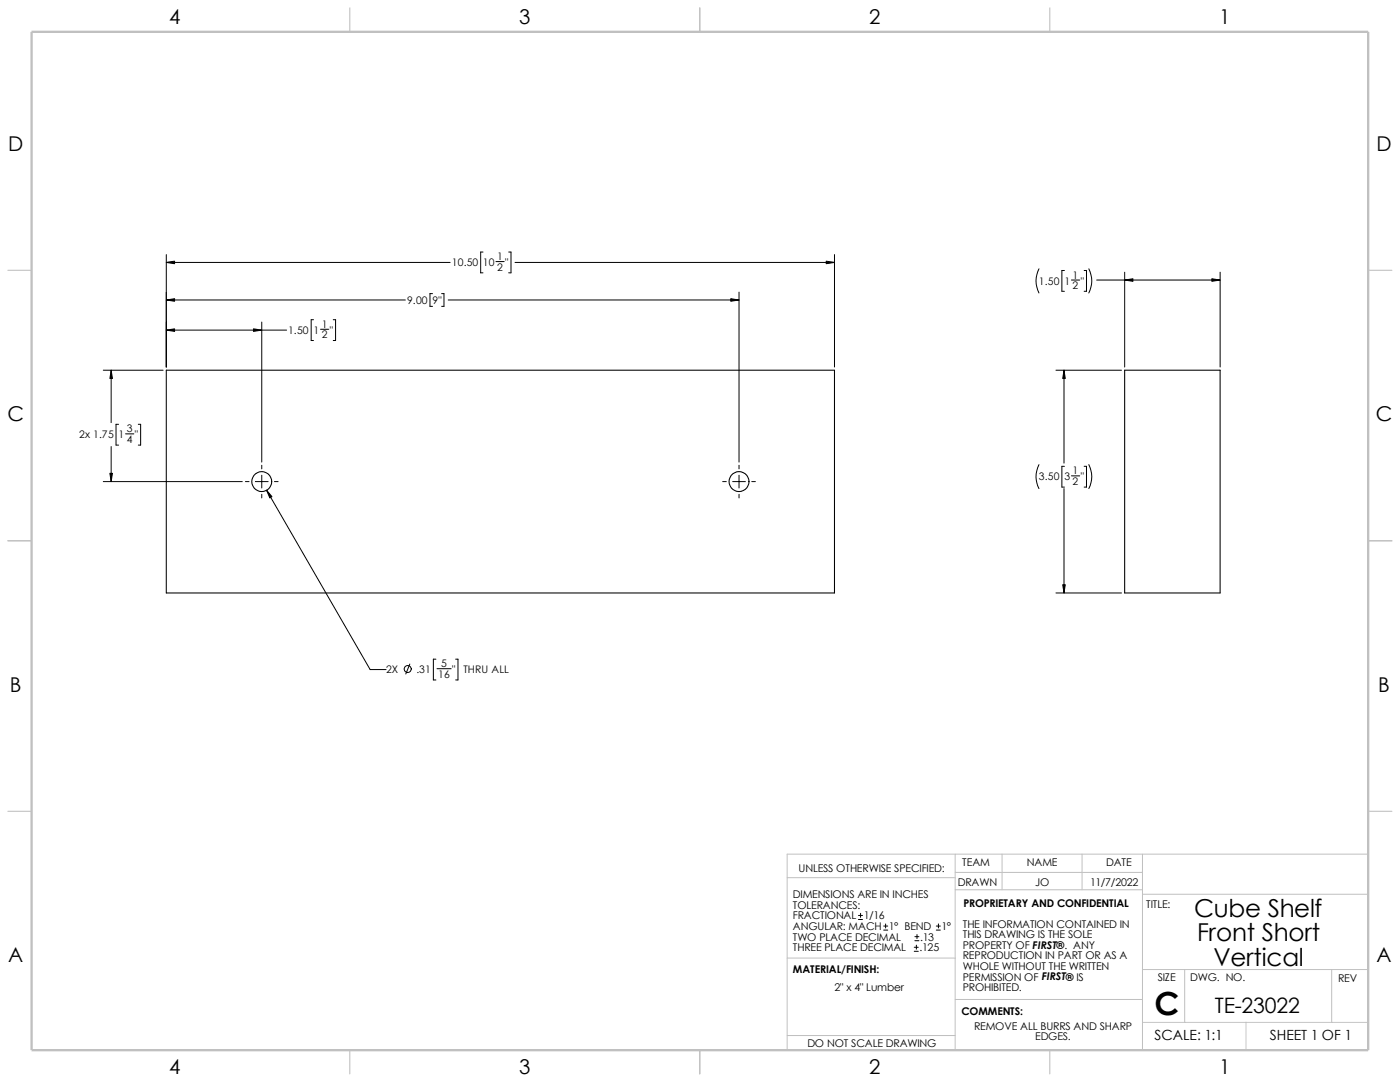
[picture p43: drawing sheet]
<svg xmlns="http://www.w3.org/2000/svg" width="279mm" height="216mm" viewBox="0 0 279 216" stroke-linecap="round" stroke-linejoin="round" font-family="sans-serif">
<defs><g id="words">
<text font-size="6.4" x="230.4" y="202.6">C</text>
<g font-size="4.9">
<text x="238.3" y="182.9">Cube Shelf</text>
<text x="238.9" y="187.8">Front Short</text>
<text x="242.1" y="192.8">Vertical</text>
</g>
<text font-size="4.2" x="242.4" y="202.1">TE-23022</text>
<g font-size="4.1">
<text x="33.8" y="4.7">4</text>
<text x="103.6" y="4.7">3</text>
<text x="173.5" y="4.7">2</text>
<text x="243.3" y="4.7">1</text>
<text x="1.7" y="30.1">D</text>
<text x="274.7" y="30.1">D</text>
<text x="1.5" y="84">C</text>
<text x="274.6" y="84">C</text>
<text x="2" y="138">B</text>
<text x="275" y="138">B</text>
<text x="1.7" y="192">A</text>
<text x="274.7" y="192">A</text>
<text x="33.8" y="214.2">4</text>
<text x="103.6" y="214.2">3</text>
<text x="173.5" y="214.2">2</text>
<text x="243.3" y="214.2">1</text>
</g>
<g font-size="2.8">
<text x="230.4" y="207.6">SCALE: 1:1</text>
<text x="253.4" y="207.6">SHEET 1 OF 1</text>
</g>
<g font-size="2.1">
<text x="90.2" y="53.1">10.50</text>
<text x="96.4" y="53.1">10</text>
<text x="99.2" y="51.9">1</text>
<text x="100.8" y="53.1">&quot;</text>
<text x="99.2" y="54">2</text>
<text x="207.3" y="56.8">1.50</text>
<text x="212.4" y="56.8">1</text>
<text x="214" y="55.6">1</text>
<text x="214" y="57.7">2</text>
<text x="215.7" y="56.8">&quot;</text>
<text x="64.2" y="65.4">1</text>
<text x="81.2" y="60.7">9.00</text>
<text x="86.3" y="60.7">9&quot;</text>
<text x="57.5" y="66.6">1.50</text>
<text x="62.6" y="66.6">1</text>
<text x="64.2" y="67.5">2</text>
<text x="65.8" y="66.6">&quot;</text>
<text x="15.8" y="87.4">2x 1.75</text>
<text x="23.7" y="87.4">1</text>
<text x="25.3" y="86.3">3</text>
<text x="25.3" y="88.4">4</text>
<text x="26.9" y="87.4">&quot;</text>
<text x="207.3" y="95.8">3.50</text>
<text x="212.4" y="95.8">3</text>
<text x="214" y="94.7">1</text>
<text x="215.7" y="95.8">&quot;</text>
<text x="214" y="96.8">2</text>
<text x="77" y="134.3">2X</text>
<text x="83.1" y="134.3">.31</text>
<text x="87.5" y="135.3">16</text>
<text x="88.1" y="133.1">5</text>
<text x="90.3" y="134.3">&quot;</text>
<text x="92.5" y="134.3">THRU ALL</text>
<text x="159.4" y="173.9">UNLESS OTHERWISE SPECIFIED:</text>
<text x="192" y="172.8">TEAM</text>
<text x="204.9" y="172.8">NAME</text>
<text x="220.8" y="172.8">DATE</text>
<text x="158.2" y="179.2">DIMENSIONS ARE IN INCHES</text>
<text x="191.1" y="176.7">DRAWN</text>
<text x="206.6" y="176.7">JO</text>
<text x="217.6" y="176.7">11/7/2022</text>
<text x="158.2" y="185.6">ANGULAR: MACH 1° BEND</text>
<text x="158.2" y="181.4">TOLERANCES:</text>
<text x="158.2" y="183.5">FRACTIONAL 1/16</text>
<text x="187.9" y="185.6">1°</text>
<text x="192.2" y="185.1">THE INFORMATION CONTAINED IN</text>
<text x="192.3" y="180.9">PROPRIETARY AND CONFIDENTIAL</text>
<text x="228.8" y="181.2">TITLE:</text>
<text x="158.2" y="187.7">TWO PLACE DECIMAL</text>
<text x="158.2" y="189.8">THREE PLACE DECIMAL</text>
<text x="183.5" y="189.8">.125</text>
<text x="183.6" y="187.7">.13</text>
<text x="192.2" y="187.2">THIS DRAWING IS THE SOLE</text>
<text x="192.2" y="189.3">PROPERTY OF FIRST®. ANY</text>
<text x="192.2" y="191.4">REPRODUCTION IN PART OR AS A</text>
<text x="158.2" y="194.2">MATERIAL/FINISH:</text>
<text x="166.5" y="197.8">2&quot; x 4&quot; Lumber</text>
<text x="192.2" y="197.8">PROHIBITED.</text>
<text x="192.2" y="193.5">WHOLE WITHOUT THE WRITTEN</text>
<text x="192.2" y="195.7">PERMISSION OF FIRST® IS</text>
<text x="231.1" y="195.7">SIZE</text>
<text x="237.5" y="195.7">DWG. NO.</text>
<text x="267" y="195.9">REV</text>
<text x="191.9" y="202.6">COMMENTS:</text>
<text x="161.1" y="208.8">DO NOT SCALE DRAWING</text>
<text x="194.4" y="205.5">REMOVE ALL BURRS AND SHARP</text>
<text x="206.6" y="207.6">EDGES.</text>
</g>
</g></defs>
<g fill="none" stroke="#c0c0c0" stroke-width=".2">
<path d="M157.1 175.1h33.5M190.6 174.1h37.4M190.6 177.5h37.4M190.6 170.4v39.1M200 170.4v7.1M215.9 170.4v7.1M228 170.4v39.1M228 178.4h45M273 170.4h-115.9v39.1M157.1 191.2h33.6M190.6 199.4h37.4M228 193.5h45"/>
<path d="M236.4 193.5v10.5M265.8 193.5v10.5M157.1 206.6h33.5M228 204h45M248.7 204v5.5"/>
</g>
<path d="M69.8 1.6v4.7M139.7 1.6v4.7M209.5 1.6v4.7M1.6 53.9h4.7M273 53.9h4.8M1.6 107.9h4.7M273 107.9h4.8M1.6 161.9h4.7M273 161.9h4.8M69.8 209.5v4.8M139.7 209.5v4.8M209.5 209.5v4.8" fill="none" stroke="#c0c0c0" stroke-width=".21"/>
<path d="M6.3 6.3h266.7v203.2h-266.7z" fill="none" stroke="#c0c0c0" stroke-width=".47"/>
<g fill="none" stroke="#000" stroke-width=".21">
<path d="M33.2 73.9h133.3v44.4h-133.3zM224.5 73.9h19v44.4h-19z"/>
<circle cx="52.2" cy="96.1" r="1.98"/>
<circle cx="147.5" cy="96.1" r="1.98"/>
</g>
<g fill="none" stroke="#000" stroke-width=".2">
<path d="M33.2 50.8v22.4M33.2 52.4h56.6M33.2 59.9h47.7M86.3 58.6h-.5v2.5h.5M88.1 58.6h.5v2.5h-.5M89.5 59.9h58M96.4 50.3h-.5v4.1h.5M99 52.2h1.6M101.5 50.3h.5v4.1h-.5M102.8 52.4h63.7M147.5 58.3v33.9M166.5 50.8v22.4"/>
<path d="M207.3 53.6a5.2 5.2 0 0 0 0 4.9M212.4 54h-.5v4.1h.5M213.8 55.9h1.7M216.4 54h.4v4.1h-.4M217.3 53.6a5.2 5.2 0 0 1 0 4.9M218.9 55.9h24.6M224.5 54.3v18.9M243.5 54.3v18.9M20.6 73.9h12M22.2 73.9v10.4M33.2 65.9h24M52.2 64.3v27.9"/>
<path d="M62.6 63.8h-.5v4.1h.5M64 65.7h1.6M66.5 63.8h.5v4.1h-.5M210.7 73.9h13.1M212.3 73.9v18.5M20.6 96.1h27.7M22.2 89.1v7M23.7 84.7h-.5v4.1h.5M25.1 86.6h1.6M27.6 84.7h.5v4.1h-.5M49 96.1h.7M51 96.1h2.5"/>
<path d="M52.2 92.8v.8M52.2 94.8v2.6M52.2 98.6v.8M53.2 97.8l20.7 35.8h3.1M54.8 96.1h.7M144.2 96.1h.7M146.2 96.1h2.6M147.5 92.8v.8M147.5 94.8v2.6M147.5 98.6v.8M150 96.1h.7M207.3 92.7a5.1 5.1 0 0 0 0 4.8"/>
<path d="M212.3 97.5v20.8M212.4 93h-.5v4.2h.5M213.8 95h1.7M216.4 93h.4v4.2h-.4M217.3 92.7a5.1 5.1 0 0 1 0 4.8M210.7 118.3h13.1M81.8 132.5l-.8 2M87 131.5h-.5v4.2h.5M87.2 133.4h2.8M90.9 131.5h.5v4.2h-.5M171.3 183.5h.8M171.3 182.7h.8"/>
<path d="M171.7 182.2v.8M176.4 185.6h.8M176.4 184.8h.8M176.7 184.4v.8M182.5 189.8h.8M182.5 189h.8M182.6 187.7h.8M182.6 186.9h.8M182.9 188.6v.8M183 186.5v.8M186.9 185.6h.8M186.9 184.8h.8"/>
<path d="M187.3 184.4v.8"/>
<circle cx="81.4" cy="133.5" r=".71"/>
</g>
<g fill="#000" stroke="#000" stroke-width=".2">
<path d="M33.2 52.4l1.6-.3v.5zM33.2 59.9l1.6-.3v.5zM145.8 59.6l1.7 .3-1.7 .2zM164.9 52.1l1.6 .3-1.6 .2zM224.5 55.9l1.6-.3v.5zM241.9 55.6l1.6 .3-1.6 .2zM22.2 73.9l.2 1.6h-.5zM33.2 65.9l1.6-.3v.5zM50.6 65.6l1.6 .3-1.6 .2zM212.3 73.9l.3 1.6h-.5zM21.9 94.4h.5l-.2 1.7zM53.2 97.8l1.1 1.3-.5 .3z"/>
<path d="M212.1 116.7h.5l-.3 1.6z"/>
</g>
<use href="#words"/>
</svg>
